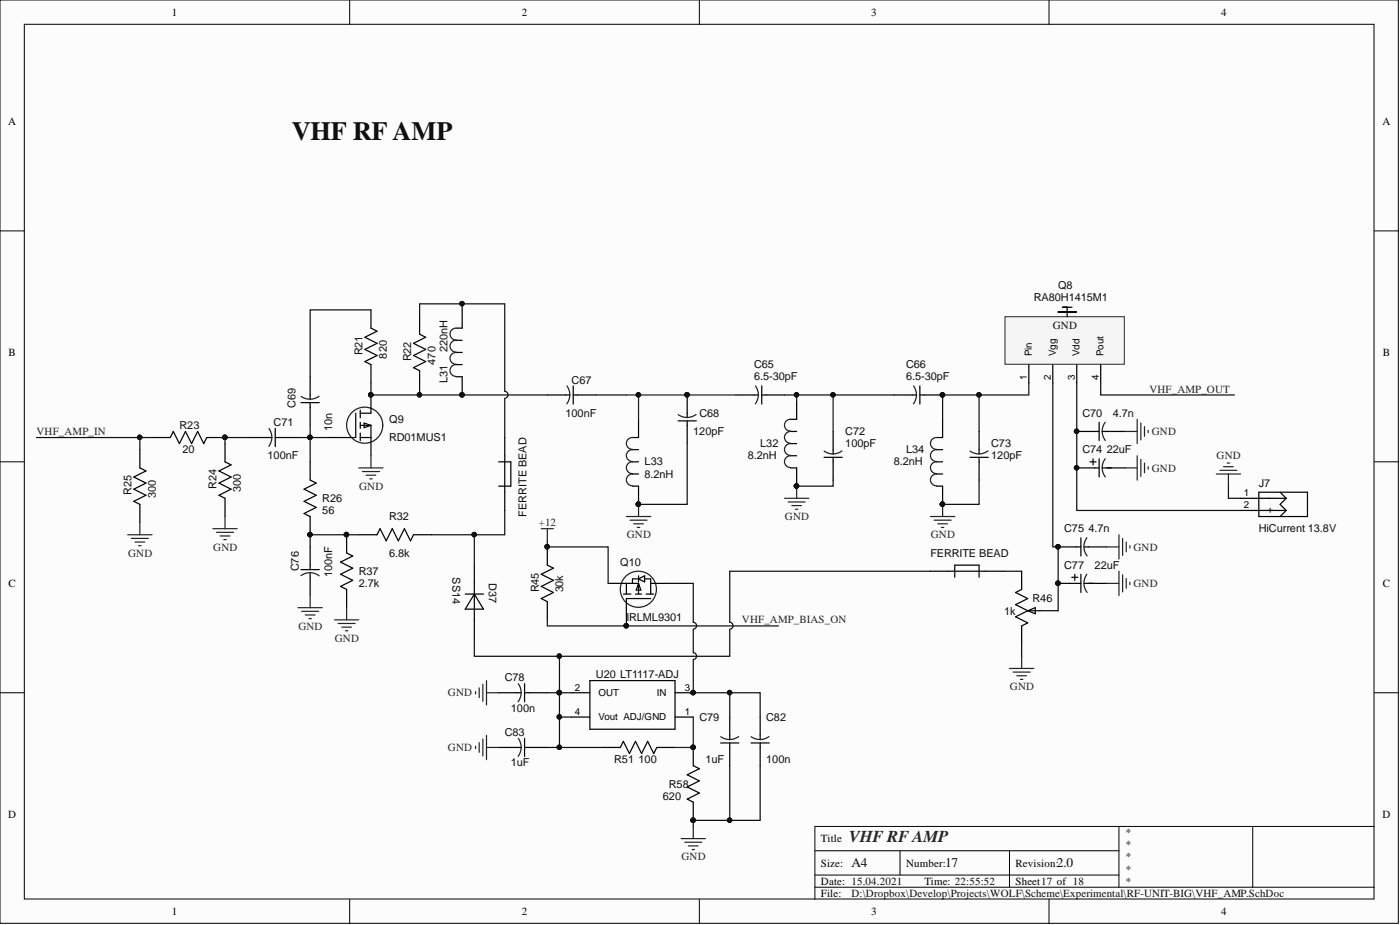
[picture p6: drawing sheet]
<svg xmlns="http://www.w3.org/2000/svg" width="292mm" height="193mm" viewBox="0 0 292 193" stroke-linecap="round" stroke-linejoin="round" font-family="sans-serif">
<defs><g id="words">
<text font-size="5.5" fill="#0e0e0e" x="60.9" y="29.2">VHF RF AMP</text>
<text font-size="3.5" fill="#262626" x="177.1" y="175.7">VHF RF AMP</text>
<g font-size="2.8" fill="#0e0e0e">
<text x="177.6" y="180.9">A4</text>
<text x="197.2" y="180.9">17</text>
<text x="220.5" y="180.9">2.0</text>
</g>
<g font-size="2.3">
<text x="35.9" y="3.3">1</text>
<text x="108.9" y="3.3">2</text>
<text x="181.8" y="3.3">3</text>
<text x="254.8" y="3.3">4</text>
<text x="1.7" y="26.1">A</text>
<text x="288.4" y="26.1">A</text>
<text x="1.8" y="74.3">B</text>
<text x="288.5" y="74.3">B</text>
<text x="1.8" y="122.5">C</text>
<text x="288.5" y="122.5">C</text>
<text x="1.7" y="170.6">D</text>
<text x="288.4" y="170.6">D</text>
<text x="171.3" y="175.7">Title</text>
<text x="171.3" y="180.8">Size:</text>
<text x="171.3" y="184.6">Date: 15.04.2021</text>
<text x="189.1" y="180.8">Number:</text>
<text x="192.9" y="184.6">Time: 22:55:52</text>
<text x="211.9" y="180.8">Revision:</text>
<text x="211.9" y="184.6">Sheet17 of 18</text>
<text x="35.9" y="190.9">1</text>
<text x="108.9" y="190.9">2</text>
<text x="171.3" y="187.1">File:</text>
<text x="181.8" y="190.9">3</text>
<text x="254.8" y="190.9">4</text>
</g>
<g font-size="2.3" fill="#0e0e0e">
<text x="215.7" y="62.9">RA80H1415M1</text>
<text x="220.8" y="60.3">Q8</text>
<text x="219.7" y="68.5">GND</text>
<text x="75.6" y="74.1" transform="rotate(-90 75.6 74.1)">R21</text>
<text x="80.7" y="74.8" transform="rotate(-90 80.7 74.8)">820</text>
<text x="85.8" y="75.4" transform="rotate(-90 85.8 75.4)">R22</text>
<text x="90.8" y="76.1" transform="rotate(-90 90.8 76.1)">470</text>
<text x="93.4" y="73.5" transform="rotate(-90 93.4 73.5)">220nH</text>
<text x="157.3" y="76.8">C65</text>
<text x="189.1" y="76.8">C66</text>
<text x="93.4" y="79.9" transform="rotate(-90 93.4 79.9)">L31</text>
<text x="119.3" y="80">C67</text>
<text x="157.3" y="79.4">6.5-30pF</text>
<text x="189.1" y="79.4">6.5-30pF</text>
<text x="37.5" y="89.5">R23</text>
<text x="57.1" y="88.9">C71</text>
<text x="61.7" y="85.2" transform="rotate(-90 61.7 85.2)">C69</text>
<text x="81.2" y="88.2">Q9</text>
<text x="118" y="87">100nF</text>
<text x="145.9" y="87">C68</text>
<text x="225.8" y="87">C70</text>
<text x="232.2" y="87">4.7n</text>
<text x="38.1" y="94.6">20</text>
<text x="55.8" y="95.8">100nF</text>
<text x="69.3" y="90" transform="rotate(-90 69.3 90)">10n</text>
<text x="81.2" y="92">RD01MUS1</text>
<text x="144.6" y="90.8">120pF</text>
<text x="156.1" y="95.8">8.2nH</text>
<text x="158.6" y="93.3">L32</text>
<text x="176.4" y="93.3">100pF</text>
<text x="176.4" y="90.8">C72</text>
<text x="189.1" y="94.6">L34</text>
<text x="206.8" y="95.8">120pF</text>
<text x="206.8" y="93.3">C73</text>
<text x="225.8" y="94.6">C74</text>
<text x="230.9" y="94.6">22uF</text>
<text x="134.5" y="99.6">8.2nH</text>
<text x="134.5" y="97.1">L33</text>
<text x="186.5" y="97.1">8.2nH</text>
<text x="262.6" y="101.5">J7</text>
<text x="27.4" y="103.3" transform="rotate(-90 27.4 103.3)">R25</text>
<text x="32.5" y="104" transform="rotate(-90 32.5 104)">300</text>
<text x="45.2" y="102" transform="rotate(-90 45.2 102)">R24</text>
<text x="50.2" y="102.7" transform="rotate(-90 50.2 102.7)">300</text>
<text x="67.2" y="104.7">R26</text>
<text x="67.2" y="107.2">56</text>
<text x="109.9" y="107.8" transform="rotate(-90 109.9 107.8)">FERRITE BEAD</text>
<text x="81.2" y="108.5">R32</text>
<text x="222" y="111.1">C75</text>
<text x="227.1" y="111.1">4.7n</text>
<text x="262.6" y="111.1">HiCurrent 13.8V</text>
<text x="62.3" y="119.2" transform="rotate(-90 62.3 119.2)">C76</text>
<text x="74.9" y="119.9">R37</text>
<text x="81.2" y="116.1">6.8k</text>
<text x="129.4" y="118">Q10</text>
<text x="194.1" y="116.1">FERRITE BEAD</text>
<text x="222" y="118.7">C77</text>
<text x="228.4" y="118.7">22uF</text>
<text x="69.3" y="120.4" transform="rotate(-90 69.3 120.4)">100nF</text>
<text x="74.9" y="122.5">2.7k</text>
<text x="94.4" y="120.4" transform="rotate(90 94.4 120.4)">SS14</text>
<text x="102" y="121.7" transform="rotate(90 102 121.7)">D37</text>
<text x="112.4" y="123.6" transform="rotate(-90 112.4 123.6)">R45</text>
<text x="117.5" y="123.6" transform="rotate(-90 117.5 123.6)">30k</text>
<text x="215.4" y="125.7">R46</text>
<text x="130.7" y="129.5">I</text>
<text x="131.3" y="129.5">RLML9301</text>
<text x="209.5" y="128.2">1k</text>
<text x="105.3" y="142.2">C78</text>
<text x="124.3" y="141.5">U20 LT1117-ADJ</text>
<text x="106.6" y="148.5">100n</text>
<text x="105.3" y="153.6">C83</text>
<text x="145.9" y="150.4">C79</text>
<text x="159.9" y="150.4">C82</text>
<text x="106.6" y="159.9">1uF</text>
<text x="128.2" y="159.2">R51</text>
<text x="133.2" y="159.2">100</text>
<text x="147.2" y="159.2">1uF</text>
<text x="159.9" y="159.2">100n</text>
<text x="138.3" y="166.8">620</text>
<text x="139.6" y="164.3">R58</text>
<text x="234.7" y="174.4">*</text>
<text x="234.7" y="177">*</text>
<text x="234.7" y="179.5">*</text>
<text x="234.7" y="182">*</text>
<text x="234.7" y="184.6">*</text>
<text x="177.6" y="187.1">D:\Dropbox\Develop\Projects\WOLF\Scheme\Experimental\RF-UNIT-BIG\VHF_AMP.SchDoc</text>
</g>
<g font-size="2.3" fill="#262626">
<text x="239.8" y="81.9">VHF_AMP_OUT</text>
<text x="7.6" y="90.8">VHF_AMP_IN</text>
<text x="240.3" y="90.8">GND</text>
<text x="253.8" y="95.8">GND</text>
<text x="240.3" y="98.4">GND</text>
<text x="74.9" y="102.2">GND</text>
<text x="112.4" y="109.8">+12</text>
<text x="130.8" y="112.3">GND</text>
<text x="163.8" y="108.5">GND</text>
<text x="194.2" y="112.3">GND</text>
<text x="26.7" y="116.1">GND</text>
<text x="44.5" y="114.9">GND</text>
<text x="236.5" y="114.9">GND</text>
<text x="236.5" y="122.5">GND</text>
<text x="62.3" y="131.3">GND</text>
<text x="154.8" y="130.1">VHF_AMP_BIAS_ON</text>
<text x="69.9" y="133.9">GND</text>
<text x="93.5" y="145.3">GND</text>
<text x="210.7" y="144">GND</text>
<text x="93.5" y="156.7">GND</text>
<text x="142.2" y="179.5">GND</text>
</g>
<g font-size="2">
<text x="215.3" y="74.3" transform="rotate(-90 215.3 74.3)">Pin</text>
<text x="220.3" y="74.3" transform="rotate(-90 220.3 74.3)">Vgg</text>
<text x="225.3" y="74.3" transform="rotate(-90 225.3 74.3)">Vdd</text>
<text x="230.2" y="74.3" transform="rotate(-90 230.2 74.3)">Pout</text>
<text x="214.3" y="79.2" transform="rotate(-90 214.3 79.2)">1</text>
<text x="219.3" y="79.2" transform="rotate(-90 219.3 79.2)">2</text>
<text x="224.2" y="79.2" transform="rotate(-90 224.2 79.2)">3</text>
<text x="229.2" y="79.2" transform="rotate(-90 229.2 79.2)">4</text>
<text x="259.5" y="106.1">2</text>
<text x="259.5" y="103.5">1</text>
<text x="264.4" y="107.1">+</text>
<text x="264.4" y="104.5">-</text>
<text x="119.9" y="149.2">4</text>
<text x="119.9" y="144.1">2</text>
<text x="124.9" y="145.1">OUT</text>
<text x="137" y="145.1">IN</text>
<text x="142.9" y="144.1">3</text>
<text x="142.9" y="149.2">1</text>
<text x="124.9" y="150.2">Vout ADJ/GND</text>
</g>
</g></defs>
<g fill="#fcfcfc" stroke="#000" stroke-width=".21">
<path d="M0 0h291.8v192.6h-291.8z"/>
<path d="M5.1 5.1h281.6v182.4h-281.6z"/>
</g>
<g fill="none" stroke="#000" stroke-width=".21">
<path d="M73 0v5.1M145.9 0v5.1M218.9 0v5.1M0 48.2h5.1M286.8 48.2h5M0 96.3h5.1M286.8 96.3h5M0 144.5h5.1M286.8 144.5h5M170 177.5h63.5M187.8 177.5v5.1M210.6 177.5v7.6"/>
<path d="M233.5 172.4v12.7M261.4 172.4h-91.4v15.2M286.8 172.4h-25.4v12.7M73 187.6v5.1M145.9 187.6v5.1M170 185.1h116.8M170 182.6h63.5M218.9 187.6v5.1"/>
</g>
<g fill="none" stroke="#000" stroke-width=".25">
<path d="M64.7 78.6v4.8M77.4 64.7v3.8l1.3 .6-2.6 1.3 2.6 1.2-2.6 1.3 2.6 1.3-2.6 1.2 1.3 .7v3.8M87.5 65.9v3.8l1.3 .7-2.5 1.2 2.5 1.3-2.5 1.3 2.5 1.2-2.5 1.3 1.2 .6v3.8M29.2 93.8v3.8l1.3 .6-2.6 1.3 2.6 1.3-2.6 1.3 2.6 1.2-2.6 1.3 1.3 .6v3.8M31.7 91.3h3.8l.7-1.3 1.2 2.5 1.3-2.5 1.3 2.5 1.2-2.5 1.3 2.5 .6-1.2h3.8M46.9 92.5v3.8l1.3 .7-2.5 1.2 2.5 1.3-2.5 1.3 2.5 1.3-2.5 1.2 1.2 .7v3.8M52 91.3h4.8M57.4 91.3h4.8M57.4 89.4v3.8M62.8 84h3.8M64.7 96.3v3.8l1.3 .7-2.6 1.3 2.6 1.2-2.6 1.3 2.6 1.3-2.6 1.2 1.3 .7v3.8M64.7 84v4.7"/>
<path d="M74.2 86.2v5.1h-5.7M75.2 91.3h2.2M75.2 85.6v1.6M75.2 88.1v1.3M75.2 90.3v1.6M75.2 88.7h2.2M76 88.3l1.4 .4-1.4 .5zM77.4 82.4v3.8h-2.2M77.4 88.7v6.4M104 96.3h2.6v5.1h-2.6M105.3 91.3v15.2M114.2 82.4h4.8"/>
<path d="M119.6 82.4h4.7M119.6 80.5v3.8M62.8 118.8h3.8M64.7 114.1v4.7M64.7 119.5v4.7M72.3 111.6v3.8l1.3 .6-2.5 1.3 2.5 1.2-2.5 1.3 2.5 1.3-2.5 1.2 1.2 .7v3.8M74.9 111.6h3.8l.6-1.3 1.3 2.5 1.2-2.5 1.3 2.5 1.3-2.5 1.2 2.5 .7-1.2h3.8M99 117.9v15.2M114.2 114.1v3.8l1.3 .6-2.6 1.3 2.6 1.3-2.6 1.2 2.6 1.3-2.6 1.3 1.3 .6v3.8M97.1 123.9h3.8M99 123.9l1.9 3.2h-3.8zM126.9 121.7h6.3"/>
<path d="M130.1 123.9h1.5M130.7 121.7v2.2M132.6 123.9h1.3M133.2 120.8l1.3-.7v1.3zM133.2 121.7l.5 1.4h-1zM133.2 120.1v1.3M133.2 121.7v2.2M133.2 120.8h-1.2v.9M134.5 120.8h1.3v3.1M134.8 123.9h1.6M135.8 124.9h-5.1v5.7M135.8 121.7h3.8"/>
<path d="M104 155.9h4.8M104 144.5h4.8M109.4 155.9h4.8M109.4 142.6v3.8M109.4 154v3.8M109.4 144.5h4.8M119.3 149.6h3.8M119.3 144.5h3.8M123.1 142h17.7v10.1h-17.7zM125.6 155.9h3.8l.7-1.2 1.2 2.5 1.3-2.5 1.3 2.5 1.2-2.5 1.3 2.5 .6-1.3h3.8M140.8 149.6h3.8M140.8 144.5h3.8"/>
<path d="M144.6 155.9v3.8l1.3 .7-2.5 1.2 2.5 1.3-2.5 1.3 2.5 1.2-2.5 1.3 1.2 .6v3.8M150.4 155h3.8M152.3 149.6v4.8M152.3 155v4.7M156.7 155h3.8M158.6 149.6v4.8M158.6 155v4.7"/>
</g>
<g fill="#0e0e0e" stroke="#0e0e0e" stroke-width=".21">
<circle cx="46.9" cy="91.2" r=".47"/>
<circle cx="77.4" cy="82.4" r=".47"/>
<circle cx="64.7" cy="111.5" r=".47"/>
<circle cx="72.3" cy="111.5" r=".47"/>
<circle cx="144.6" cy="155.9" r=".47"/>
<circle cx="144.6" cy="171.1" r=".47"/>
<circle cx="114.2" cy="114.1" r=".47"/>
<circle cx="130.7" cy="130.5" r=".47"/>
<circle cx="144.6" cy="144.5" r=".47"/>
</g>
<g fill="none" stroke="#262626" stroke-width=".25">
<path d="M74.9 97.6h5M75.6 98.4h3.6M76.4 99.1h2M77.1 99.9h.6M77.4 95.1v2.5M26.6 111.6h5.1M27.4 112.3h3.6M28.2 113.1h2M28.9 113.8h.5M29.2 109v2.6M44.4 110.3h5.1M45.2 111.1h3.5"/>
<path d="M45.9 111.8h2.1M46.7 112.6h.5M46.9 107.8v2.5M112.9 110.3h2.6M114.2 110.3v2.5M62.2 126.8h5M62.9 127.5h3.6M63.7 128.3h2M64.5 129.1h.5M64.7 124.2v2.6M69.8 129.3h5.1M70.5 130.1h3.6"/>
<path d="M71.3 130.8h2M72.1 131.6h.5M72.3 126.8v2.5M99.2 144.3v.5M99.2 155.7v.5M100 143.5v2M100 154.9v2M100.7 142.7v3.6M100.7 154.2v3.5M101.5 142v5.1M101.5 153.4v5.1M101.5 144.5h2.5"/>
<path d="M101.5 155.9h2.5M142.1 174.9h5.1M142.9 175.7h3.5M143.6 176.5h2.1M144.4 177.2h.5M144.6 172.4v2.5"/>
</g>
<g fill="none" stroke="#1c1c1c" stroke-width=".25">
<path d="M56.1 89.4a3.1 3.1 0 0 1 0 3.7M66.6 82.7a3.1 3.1 0 0 1-3.8 0M118.3 80.5a3.1 3.1 0 0 1 0 3.7M62.8 120.1a3.1 3.1 0 0 1 3.8 0M108.1 154.1a3.1 3.1 0 0 1 0 3.7M108.1 142.6a3.1 3.1 0 0 1 0 3.8M154.1 153.7a3.1 3.1 0 0 1-3.7 0M160.5 153.7a3.1 3.1 0 0 1-3.8 0"/>
<circle cx="76.1" cy="88.7" r="3.8"/>
<circle cx="133.2" cy="122.9" r="3.8"/>
</g>
<path d="M209.7 66.1h24.9v9.9h-24.9z" fill="#f5f5f5" stroke="#262626" stroke-width=".21"/>
<g fill="none" stroke="#000" stroke-width=".25">
<path d="M95.2 78.6h1.2v3.8M95.2 76.1h1.2M95.2 73.5h1.2M95.2 71h1.2M96.4 64.7v3.8h-1.2M214.7 76.1v3.8M219.7 76.1v3.8M223.7 64.1h-2h1v1h2h-4h2v1M224.7 76.1v3.8M229.7 76.1v3.8M132 98.9h1.2M132 96.3h1.2"/>
<path d="M132 93.8h1.2M133.2 87.5v3.8h-1.2M141.5 87.8h3.8M143.4 82.4v4.8M143.4 87.8v4.7M153.5 82.4h4.8M158.9 82.4h4.8M158.9 80.5v3.8M164.9 97.6h1.3v3.8M164.9 95.1h1.3M164.9 92.5h1.3M164.9 90h1.3"/>
<path d="M166.2 83.7v3.8h-1.3M171.9 95.4h3.8M173.8 90v4.8M173.8 95.4v4.7M186.5 82.4h4.8M191.9 82.4h4.8M191.9 80.5v3.8M195.4 98.9h1.3M195.4 96.3h1.3M195.4 93.8h1.3M196.7 87.5v3.8h-1.3M202.4 95.4h3.8"/>
<path d="M204.3 90v4.8M204.3 95.4v4.7M224.6 97.6h4.7M224.6 90h4.7M227.4 96.3h1.3M228.1 95.7v1.3M229.3 88.1v3.8M229.3 95.7v3.8M230 97.6h4.7M230 90h4.7M132 101.4h1.2v3.8M194.1 119.2h15.3"/>
<path d="M195.4 101.4h1.3v3.8M213.2 119.2v3.8l-1.3 .6 2.5 1.3-2.5 1.2 2.5 1.3M220.8 114.1h4.7M224.3 119.8v1.3M225.5 112.2v3.8M225.5 119.8v3.8M226.2 114.1h4.7M258.8 106.5h9.6M258.8 104h9.6M262.6 102.7h10.2v5.1h-10.2zM267.1 102.7l1.3 1.3M268.4 106.5l-1.3 1.3"/>
<path d="M268.4 104l-1.3 1.2 1.3 1.3M199.2 120.4v-2.5h5.1v2.5M214.4 127.4l1.6-.6v1.2zM214.4 127.4h6.4M214.4 127.4l-2.5 1.3 2.5 1.2-1.2 .7v3.8M220.8 121.7h4.7M223.6 120.4h1.3M226.2 121.7h4.7"/>
</g>
<g fill="none" stroke="#1c1c1c" stroke-width=".25">
<path d="M95.2 76.1a1.23 1.23 0 0 0-1.3 1.2 1.23 1.23 0 0 0 1.3 1.2M95.2 73.5a1.23 1.23 0 0 0-1.3 1.3 1.23 1.23 0 0 0 1.3 1.2M95.2 71a1.23 1.23 0 0 0-1.3 1.2 1.23 1.23 0 0 0 1.3 1.3M95.2 68.5a1.23 1.23 0 0 0-1.3 1.2 1.23 1.23 0 0 0 1.3 1.2M130.7 82.4h2.5v5.1M132 98.9a1.23 1.23 0 0 0-1.3 1.2 1.23 1.23 0 0 0 1.3 1.2M132 96.3a1.23 1.23 0 0 0-1.3 1.3 1.23 1.23 0 0 0 1.3 1.2M132 93.8a1.23 1.23 0 0 0-1.3 1.2 1.23 1.23 0 0 0 1.3 1.3M132 91.3a1.23 1.23 0 0 0-1.3 1.2 1.23 1.23 0 0 0 1.3 1.2M133.2 82.4h20.3M145.2 86.5a3.1 3.1 0 0 1-3.7 0M157.6 80.5a3.1 3.1 0 0 1 0 3.7"/>
<path d="M164.9 95.1a1.23 1.23 0 0 0-1.2 1.2 1.23 1.23 0 0 0 1.2 1.2M164.9 92.5a1.23 1.23 0 0 0-1.2 1.3 1.23 1.23 0 0 0 1.2 1.2M164.9 90a1.23 1.23 0 0 0-1.2 1.2 1.23 1.23 0 0 0 1.2 1.3M164.9 87.5a1.23 1.23 0 0 0-1.2 1.2 1.23 1.23 0 0 0 1.2 1.2M166.2 82.4v1.3M173.8 82.4v7.6M175.7 94.1a3.1 3.1 0 0 1-3.7 0M190.6 80.5a3.1 3.1 0 0 1 0 3.7M195.4 98.9a1.23 1.23 0 0 0-1.3 1.2 1.23 1.23 0 0 0 1.3 1.2M195.4 96.3a1.23 1.23 0 0 0-1.3 1.3 1.23 1.23 0 0 0 1.3 1.2M195.4 93.8a1.23 1.23 0 0 0-1.3 1.2 1.23 1.23 0 0 0 1.3 1.3M195.4 91.3a1.23 1.23 0 0 0-1.3 1.2 1.23 1.23 0 0 0 1.3 1.2"/>
<path d="M206.1 94.1a3.1 3.1 0 0 1-3.7 0M230.6 88.1a3.1 3.1 0 0 0 0 3.8M230.6 95.7a3.1 3.1 0 0 0 0 3.8M226.8 112.2a3.1 3.1 0 0 0 0 3.8M226.8 119.8a3.1 3.1 0 0 0 0 3.8M144.6 149.6v6.3h-3.8"/>
</g>
<g fill="#0e0e0e" stroke="#0e0e0e" stroke-width=".21">
<circle cx="133.2" cy="105.2" r=".47"/>
<circle cx="196.6" cy="82.4" r=".47"/>
<circle cx="166.2" cy="101.4" r=".47"/>
<circle cx="196.6" cy="105.2" r=".47"/>
<circle cx="143.3" cy="82.4" r=".47"/>
<circle cx="220.7" cy="114.1" r=".47"/>
<circle cx="220.7" cy="121.7" r=".47"/>
<circle cx="96.4" cy="82.4" r=".47"/>
<circle cx="29.1" cy="91.2" r=".47"/>
<circle cx="46.9" cy="91.2" r=".47"/>
<circle cx="64.7" cy="91.2" r=".47"/>
<circle cx="72.3" cy="111.5" r=".47"/>
<circle cx="64.7" cy="111.5" r=".47"/>
<circle cx="87.5" cy="82.4" r=".47"/>
<circle cx="77.4" cy="82.4" r=".47"/>
<circle cx="96.4" cy="63.3" r=".47"/>
<circle cx="98.9" cy="111.5" r=".47"/>
<circle cx="116.7" cy="136.9" r=".47"/>
<circle cx="116.7" cy="144.5" r=".47"/>
<circle cx="116.7" cy="149.6" r=".47"/>
<circle cx="116.7" cy="155.9" r=".47"/>
<circle cx="130.7" cy="130.5" r=".47"/>
<circle cx="114.2" cy="114.1" r=".47"/>
<circle cx="133.2" cy="82.4" r=".47"/>
<circle cx="144.6" cy="144.5" r=".47"/>
<circle cx="152.2" cy="144.5" r=".47"/>
<circle cx="144.6" cy="155.9" r=".47"/>
<circle cx="144.6" cy="171.1" r=".47"/>
<circle cx="152.2" cy="171.1" r=".47"/>
<circle cx="166.2" cy="82.4" r=".47"/>
<circle cx="173.8" cy="82.4" r=".47"/>
<circle cx="204.2" cy="82.4" r=".47"/>
<circle cx="224.6" cy="97.6" r=".47"/>
<circle cx="224.6" cy="90" r=".47"/>
</g>
<g fill="none" stroke="#262626" stroke-width=".25">
<path d="M234.7 90h2.6M234.7 97.6h2.6M237.3 87.5v5M237.3 95.1v5M238 88.2v3.6M238 95.8v3.6M238.8 89v2M238.8 96.6v2M239.6 89.8v.5M239.6 97.4v.5M253.8 98.9h5M254.5 98.1h3.6"/>
<path d="M255.3 97.4h2M256 96.6h.6M256.3 98.9v2.5M130.7 107.8h5.1M131.4 108.5h3.6M132.2 109.3h2M133 110h.5M133.2 105.2v2.6M163.7 104h5.1M164.4 104.7h3.6M165.2 105.5h2M166 106.2h.5"/>
<path d="M166.2 101.4v2.6M194.1 107.8h5.1M194.9 108.5h3.5M195.7 109.3h2M196.4 110h.5M196.7 105.2v2.6M230.9 114.1h2.6M233.5 111.6v5M233.5 119.2v5M234.2 112.3v3.6M234.2 119.9v3.6M235 113.1v2"/>
<path d="M235.7 113.8v.5M210.6 139.4h5.1M213.2 136.9v2.5M230.9 121.7h2.6M235 120.7v2M235.7 121.4v.6M211.4 140.2h3.5M212.1 141h2.1M212.9 141.7h.5"/>
</g>
<g fill="none" stroke="#0e0e0e" stroke-width=".25">
<path d="M77.4 64.7h-12.7v13.9M77.4 79.9v2.5h36.8M87.5 65.9v-2.5h17.8v18.2a.72 .72 0 0 1 .7 .8 .72 .72 0 0 1-.7 .7M96.4 63.4v1.3M214.7 79.9v2.5h-10.4M219.7 79.9v34.2h1.1v13.3M224.7 79.9l-.1 10.1M229.7 79.9v2.5h27.9M7.6 91.3h24.1M29.2 91.3v2.5M52 91.3h-5.1v1.2M62.2 91.3h6.3"/>
<path d="M64.7 88.7v7.6M87.5 81.1v1.3M105.3 83.2v8.1M124.3 82.4h6.4M143.4 92.5v12.7h-10.2M163.7 82.4h22.8M196.7 87.5v-5.1h7.6v7.6M224.7 90l-.1 7.6M224.7 97.6v8.9h34.1M74.9 111.6h-10.2v2.5M99 111.6v6.3M105.3 106.5v5.1h-15.2"/>
<path d="M114.2 112.8v1.3h12.7v7.6M173.8 100.1v1.3h-7.6M194.1 119.2h-41.8v10.6a.72 .72 0 0 1 .6 .7 .72 .72 0 0 1-.6 .8M204.3 100.1v5.1h-7.6M209.4 119.2h3.8M256.3 101.4v2.6h2.5M99 133.1v3.8h17.7v19h-2.5M114.2 129.3v1.3h48.2M139.6 121.7h5v8.1a.72 .72 0 0 1 .7 .7 .72 .72 0 0 1-.7 .8M144.6 131.3v4.9a.72 .72 0 0 1 .7 .7 .72 .72 0 0 1-.7 .7M144.6 137.7v6.8h7.7v5.1M152.3 131.3v5.6h-35.6"/>
<path d="M213.2 134.4v2.5M114.2 144.5h5.1M116.7 155.9h8.9M116.7 149.6h2.6M152.3 159.7v11.4h-7.7v1.3M152.3 144.5h6.3v5.1M158.6 159.7v11.4h-6.3"/>
</g>
<use href="#words"/>
</svg>
